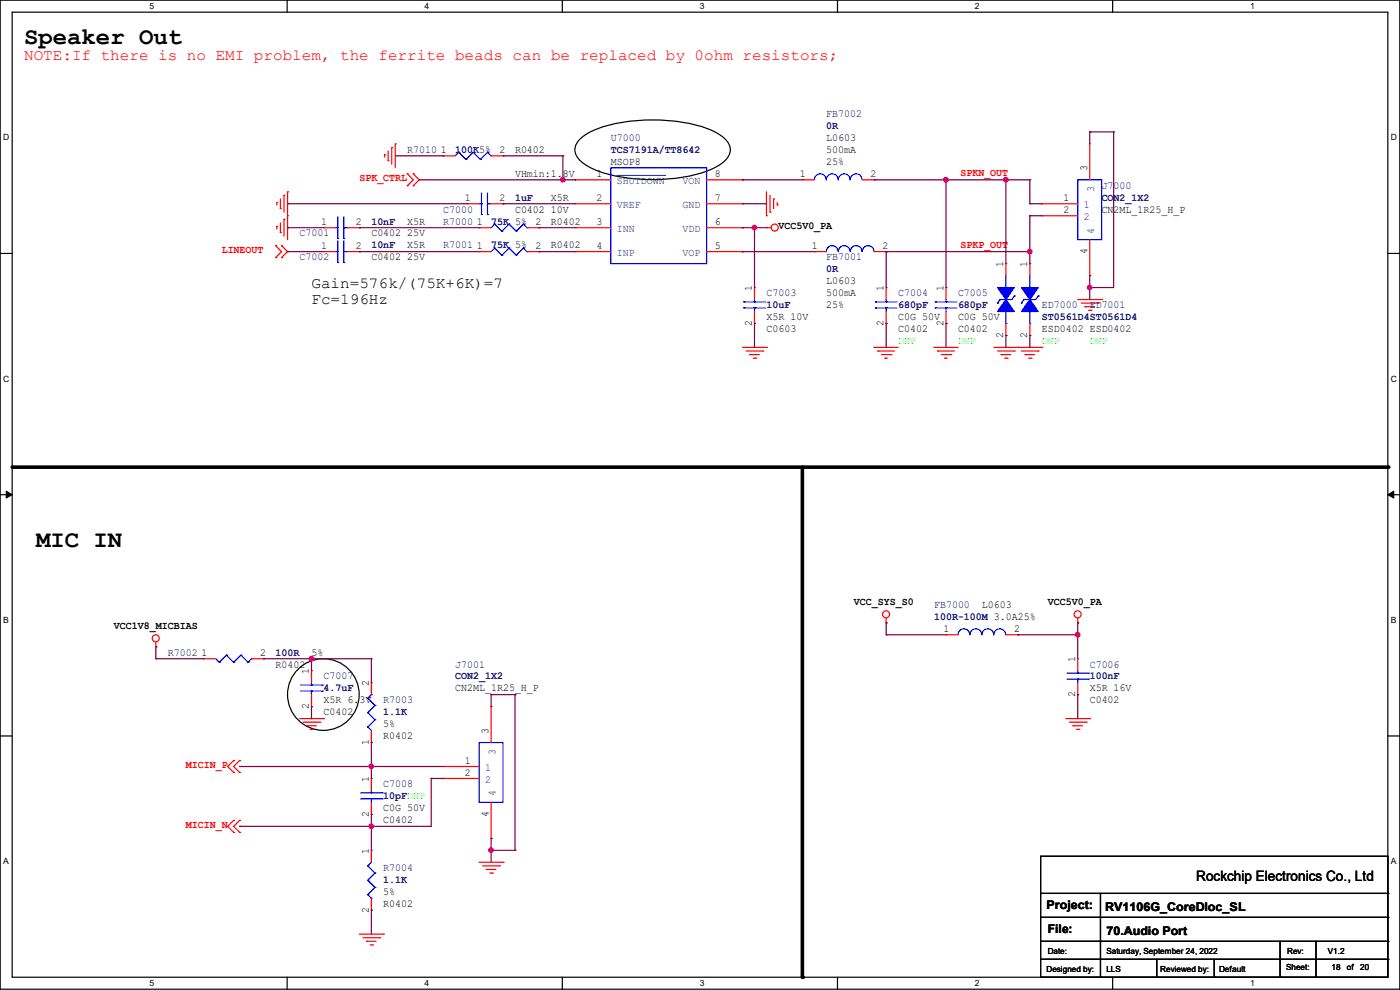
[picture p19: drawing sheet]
<svg xmlns="http://www.w3.org/2000/svg" width="297mm" height="210mm" viewBox="0 0 297 210" stroke-linecap="round" stroke-linejoin="round" font-family="sans-serif">
<defs><g id="words">
<g font-size="5.1">
<text x="5.1" y="9.4">Speaker Out</text>
<text x="7.7" y="116.1">MIC IN</text>
</g>
<text font-size="3.3" fill="#f00" x="5.1" y="12.8">NOTE:If there is no EMI problem, the ferrite beads can be replaced by 0ohm resistors;</text>
<g font-size="3.3">
<text x="66.1" y="61.1">Gain=576k/(75K+6K)=7</text>
<text x="66.1" y="64.4">Fc=196Hz</text>
</g>
<text font-size="3" x="253.8" y="186.9">Rockchip Electronics Co., Ltd</text>
<g font-size="2.5">
<text x="222" y="192.9">Project:</text>
<text x="222.3" y="198">File:</text>
<text x="234.5" y="193.2">RV1106G_CoreDloc_SL</text>
<text x="234.7" y="198.2">70.Audio Port</text>
</g>
<g font-size="2.3" fill="#000080">
<text x="129.6" y="29.8">U7000</text>
<text x="175.3" y="24.8">FB7002</text>
<text x="175.3" y="27.3">0R</text>
<text x="86.4" y="32.4">R7010</text>
<text x="96.6" y="32.4">100K5%</text>
<text x="129.6" y="32.4">TCS7191A/TT8642</text>
<text x="233.7" y="40">J7000</text>
<text x="78.8" y="47.6">10nF</text>
<text x="94" y="47.6">R7000</text>
<text x="94" y="45.1">C7000</text>
<text x="104.2" y="47.6">75K 5%</text>
<text x="109.3" y="42.5">1uF</text>
<text x="233.7" y="42.5">CON2_1X2</text>
<text x="63.5" y="50.2">C7001</text>
<text x="78.8" y="52.7">10nF</text>
<text x="94" y="52.7">R7001</text>
<text x="104.2" y="52.7">75K 5%</text>
<text x="63.5" y="55.2">C7002</text>
<text x="175.3" y="55.2">FB7001</text>
<text x="175.3" y="57.8">0R</text>
<text x="162.6" y="62.9">C7003</text>
<text x="162.6" y="65.4">10uF</text>
<text x="190.5" y="62.9">C7004</text>
<text x="190.5" y="65.4">680pF</text>
<text x="203.2" y="62.9">C7005</text>
<text x="203.2" y="65.4">680pF</text>
<text x="221" y="65.4">ED7000</text>
<text x="231.2" y="65.4">ED7001</text>
<text x="221" y="67.9">ST0561D4ST0561D4</text>
<text x="198.2" y="128.9">FB7000</text>
<text x="198.2" y="131.4">100R-100M 3.0A25%</text>
<text x="35.6" y="139.1">R7002</text>
<text x="58.5" y="139.1">100R</text>
<text x="96.6" y="141.6">J7001</text>
<text x="231.2" y="141.6">C7006</text>
<text x="68.6" y="144.1">C7007</text>
<text x="68.6" y="146.7">4.7uF</text>
<text x="81.3" y="149.2">R7003</text>
<text x="96.6" y="144.1">CON2_1X2</text>
<text x="231.2" y="144.1">100nF</text>
<text x="81.3" y="151.8">1.1K</text>
<text x="81.3" y="167">C7008</text>
<text x="81.3" y="169.5">10pFDNP</text>
<text x="81.3" y="184.8">R7004</text>
<text x="81.3" y="187.3">1.1K</text>
</g>
<g font-size="2.3">
<text x="175.3" y="29.8">L0603</text>
<text x="93.5" y="32.5">1</text>
<text x="106" y="32.5">2</text>
<text x="109.3" y="32.4">R0402</text>
<text x="129.6" y="34.9">MSOP8</text>
<text x="175.3" y="32.4">500mA</text>
<text x="175.3" y="34.9">25%</text>
<text x="109.3" y="37.5">VHmin:1.8V</text>
<text x="126.5" y="37.6">1</text>
<text x="151.7" y="37.6">8</text>
<text x="169.7" y="37.6">1</text>
<text x="184.7" y="37.6">2</text>
<text x="230.6" y="36.4" transform="rotate(-90 230.6 36.4)">3</text>
<text x="68.1" y="47.8">1</text>
<text x="75.5" y="47.8">2</text>
<text x="86.4" y="47.6">X5R</text>
<text x="98.6" y="42.7">1</text>
<text x="101.1" y="47.8">1</text>
<text x="106" y="42.7">2</text>
<text x="109.3" y="45.1">C0402</text>
<text x="113.6" y="47.8">2</text>
<text x="116.9" y="47.6">R0402</text>
<text x="116.9" y="42.5">X5R</text>
<text x="116.9" y="45.1">10V</text>
<text x="126.5" y="42.7">2</text>
<text x="126.5" y="47.8">3</text>
<text x="151.7" y="47.8">6</text>
<text x="151.7" y="42.7">7</text>
<text x="225.6" y="42.7">1</text>
<text x="225.6" y="45.2">2</text>
<text x="233.7" y="45.1">CN2ML_1R25_H_P</text>
<text x="68.1" y="52.8">1</text>
<text x="75.5" y="52.8">2</text>
<text x="78.8" y="50.2">C0402</text>
<text x="86.4" y="52.7">X5R</text>
<text x="86.4" y="50.2">25V</text>
<text x="101.1" y="52.8">1</text>
<text x="113.6" y="52.8">2</text>
<text x="116.9" y="52.7">R0402</text>
<text x="126.5" y="52.8">4</text>
<text x="151.7" y="52.8">5</text>
<text x="165.1" y="48.6">VCC5V0_PA</text>
<text x="172.3" y="52.8">1</text>
<text x="187.2" y="52.8">2</text>
<text x="230.6" y="53.9" transform="rotate(-90 230.6 53.9)">4</text>
<text x="78.8" y="55.2">C0402</text>
<text x="86.4" y="55.2">25V</text>
<text x="212.9" y="56.7" transform="rotate(-90 212.9 56.7)">1</text>
<text x="217.9" y="56.7" transform="rotate(-90 217.9 56.7)">1</text>
<text x="159.5" y="61.8" transform="rotate(-90 159.5 61.8)">1</text>
<text x="175.3" y="60.3">L0603</text>
<text x="175.3" y="62.9">500mA</text>
<text x="175.3" y="65.4">25%</text>
<text x="187.5" y="61.8" transform="rotate(-90 187.5 61.8)">1</text>
<text x="200.2" y="61.8" transform="rotate(-90 200.2 61.8)">1</text>
<text x="159.5" y="69.1" transform="rotate(-90 159.5 69.1)">2</text>
<text x="162.6" y="70.5">C0603</text>
<text x="162.6" y="67.9">X5R 10V</text>
<text x="187.5" y="69.1" transform="rotate(-90 187.5 69.1)">2</text>
<text x="190.5" y="70.5">C0402</text>
<text x="190.5" y="67.9">C0G 50V</text>
<text x="200.2" y="69.1" transform="rotate(-90 200.2 69.1)">2</text>
<text x="203.2" y="70.5">C0402</text>
<text x="203.2" y="67.9">C0G 50V</text>
<text x="212.9" y="71.7" transform="rotate(-90 212.9 71.7)">2</text>
<text x="217.9" y="71.7" transform="rotate(-90 217.9 71.7)">2</text>
<text x="221" y="70.5">ESD0402 ESD0402</text>
<text x="181.1" y="128.4">VCC_SYS_S0</text>
<text x="208.3" y="128.9">L0603</text>
<text x="222.3" y="128.4">VCC5V0_PA</text>
<text x="24.2" y="133.5">VCC1V8_MICBIAS</text>
<text x="200.2" y="134.1">1</text>
<text x="215.2" y="134.1">2</text>
<text x="42.7" y="139.2">1</text>
<text x="55.2" y="139.2">2</text>
<text x="58.5" y="141.6">R0402</text>
<text x="65.5" y="143" transform="rotate(-90 65.5 143)">1</text>
<text x="66.1" y="139.1">5%</text>
<text x="228.1" y="140.5" transform="rotate(-90 228.1 140.5)">1</text>
<text x="68.6" y="149.2">X5R 6.3V</text>
<text x="78.2" y="145.6" transform="rotate(-90 78.2 145.6)">2</text>
<text x="96.6" y="146.7">CN2ML_1R25_H_P</text>
<text x="228.1" y="147.9" transform="rotate(-90 228.1 147.9)">2</text>
<text x="231.2" y="149.2">C0402</text>
<text x="231.2" y="146.7">X5R 16V</text>
<text x="65.5" y="150.4" transform="rotate(-90 65.5 150.4)">2</text>
<text x="68.6" y="151.8">C0402</text>
<text x="81.3" y="154.3">5%</text>
<text x="103.6" y="155.7" transform="rotate(-90 103.6 155.7)">3</text>
<text x="78.2" y="158" transform="rotate(-90 78.2 158)">1</text>
<text x="81.3" y="156.8">R0402</text>
<text x="78.2" y="165.9" transform="rotate(-90 78.2 165.9)">1</text>
<text x="98.6" y="162.1">1</text>
<text x="98.6" y="164.6">2</text>
<text x="78.2" y="173.3" transform="rotate(-90 78.2 173.3)">2</text>
<text x="81.3" y="172.1">C0G 50V</text>
<text x="103.6" y="173.3" transform="rotate(-90 103.6 173.3)">4</text>
<text x="81.3" y="174.6">C0402</text>
<text x="78.2" y="181.1" transform="rotate(-90 78.2 181.1)">1</text>
<text x="81.3" y="189.9">5%</text>
<text x="78.2" y="193.6" transform="rotate(-90 78.2 193.6)">2</text>
<text x="81.3" y="192.4">R0402</text>
</g>
<g font-size="2.3" fill="#f00">
<text x="76.2" y="38.5">SPK_CTRL</text>
<text x="203.8" y="37.4">SPKN_OUT</text>
<text x="47" y="53.7">LINEOUT</text>
<text x="203.8" y="52.7">SPKP_OUT</text>
<text x="39.4" y="162.9">MICIN_P</text>
<text x="39.4" y="175.6">MICIN_N</text>
</g>
<g font-size="2.3" fill="#004080">
<text x="130.9" y="39.1">SHUTDOWN</text>
<text x="144.8" y="39.1">VON</text>
<text x="232.2" y="40.7" transform="rotate(-90 232.2 40.7)">3</text>
<text x="130.9" y="44.2">VREF</text>
<text x="144.8" y="44.2">GND</text>
<text x="229.9" y="44.2">1</text>
<text x="229.9" y="46.7">2</text>
<text x="130.9" y="49.2">INN</text>
<text x="144.8" y="49.2">VDD</text>
<text x="232.2" y="49.6" transform="rotate(-90 232.2 49.6)">4</text>
<text x="130.9" y="54.3">INP</text>
<text x="144.8" y="54.3">VOP</text>
<text x="105.2" y="160.1" transform="rotate(-90 105.2 160.1)">3</text>
<text x="102.9" y="163.5">1</text>
<text x="102.9" y="166.1">2</text>
<text x="105.2" y="169" transform="rotate(-90 105.2 169)">4</text>
</g>
<g font-size="2.3" fill="#0f0">
<text x="190.5" y="73">DNP</text>
<text x="203.2" y="73">DNP</text>
<text x="221" y="73">DNP</text>
<text x="231.2" y="73">DNP</text>
</g>
<g font-size="1.8">
<text x="31.7" y="1.9">5</text>
<text x="90.1" y="1.9">4</text>
<text x="148.5" y="1.9">3</text>
<text x="206.8" y="1.9">2</text>
<text x="265.2" y="1.9">1</text>
<text x=".7" y="29.8">D</text>
<text x="295.1" y="29.8">D</text>
<text x=".7" y="80.9">C</text>
<text x="295.1" y="80.9">C</text>
<text x=".7" y="132.1">B</text>
<text x="295.1" y="132.1">B</text>
<text x=".7" y="183.3">A</text>
<text x="295.1" y="183.3">A</text>
<text x="222.3" y="202.3">Date:</text>
<text x="234.7" y="202.3">Saturday, September 24, 2022</text>
<text x="273.1" y="202.3">Rev:</text>
<text x="281.7" y="202.3">V1.2</text>
<text x="31.7" y="209.2">5</text>
<text x="90.1" y="209.2">4</text>
<text x="148.5" y="209.2">3</text>
<text x="206.8" y="209.2">2</text>
<text x="222" y="206.1">Designed by:</text>
<text x="234.7" y="206.1">LLS</text>
<text x="246.2" y="206.1">Reviewed by:</text>
<text x="258.6" y="206.1">Default</text>
<text x="265.2" y="209.2">1</text>
<text x="272.8" y="205.9">Sheet:</text>
<text x="282.5" y="205.9">18</text>
<text x="285.7" y="205.9">of</text>
<text x="288.6" y="205.9">20</text>
</g>
</g></defs>
<path d="M0 0h297v209.8h-297zM2.6 2.6h291.8v204.7h-291.8z" fill="none" stroke="#000" stroke-width=".25"/>
<g fill="#fff">
<path d="M31.7 .3h1v2h-1z"/>
<path d="M31.7 207.6h1v1.9h-1z"/>
</g>
<path d="M60.9 0v2.6M60.9 207.3v2.5" fill="none" stroke="#000" stroke-width=".25"/>
<g fill="#fff">
<path d="M90.1 .3h1v2h-1z"/>
<path d="M90.1 207.6h1v1.9h-1z"/>
</g>
<path d="M119.3 0v2.6M119.3 207.3v2.5" fill="none" stroke="#000" stroke-width=".25"/>
<g fill="#fff">
<path d="M148.5 .3h.9v2h-.9z"/>
<path d="M148.5 207.6h.9v1.9h-.9z"/>
</g>
<path d="M177.7 0v2.6M177.7 207.3v2.5" fill="none" stroke="#000" stroke-width=".25"/>
<g fill="#fff">
<path d="M206.8 .3h1v2h-1z"/>
<path d="M206.8 207.6h1v1.9h-1z"/>
</g>
<path d="M236.1 0v2.6M236.1 207.3v2.5" fill="none" stroke="#000" stroke-width=".25"/>
<g fill="#fff">
<path d="M265.2 .3h1v2h-1z"/>
<path d="M265.2 207.6h1v1.9h-1z"/>
<path d="M.7 28.2h1.2v1.9h-1.2z"/>
<path d="M295.1 28.2h1.2v1.9h-1.2z"/>
<path d="M.7 79.3h1.2v2h-1.2z"/>
<path d="M295.1 79.3h1.2v2h-1.2z"/>
</g>
<path d="M0 53.8h2.6M294.4 53.8h2.6" fill="none" stroke="#000" stroke-width=".25"/>
<g fill="#fff">
<path d="M.7 130.5h1.2v2h-1.2z"/>
<path d="M295.1 130.5h1.1v2h-1.1z"/>
</g>
<path d="M0 104.9h2.6M294.4 104.9h2.6" fill="none" stroke="#000" stroke-width=".25"/>
<path d="M1.3 104.2l1.3 .7-1.3 .8zM294.4 104.9l1.3-.7v1.5z" fill="#000" stroke="#000" stroke-width=".21"/>
<g fill="#fff">
<path d="M.7 181.7h1.2v2h-1.2z"/>
<path d="M295.1 181.7h1.1v2h-1.1z"/>
</g>
<g fill="none" stroke="#000" stroke-width=".25">
<path d="M122.9 29.6a17.8 17.8 0 0 1 10-3.8 36.1 36.1 0 0 1 18.4 2 6.5 6.5 0 0 1 3.5 3.2 3.2 3.2 0 0 1-1.5 3.6 22.3 22.3 0 0 1-11.1 3.3 34.5 34.5 0 0 1-16.6-2.2 6.5 6.5 0 0 1-3.5-3.2 2.88 2.88 0 0 1 .8-2.9zM0 156.1h2.6M294.4 156.1h2.6M220.8 181.7h73.6v25.6h-73.6zM220.8 189.5h73.6M220.8 194.6h73.6M220.8 199.7h73.6M233.5 189.5v17.8M271.6 199.7v7.6M279.2 199.7v7.6M294.4 189.5h.1M294.4 194.6h.1"/>
<path d="M294.4 199.7h.1M220.8 203.5h73.6M233.5 207.3h.1M245.4 207.3h.1M245.4 203.5v3.8M257.6 207.3h.1M257.6 203.5v3.8M271.6 207.3h.1M279.2 207.3h.1M294.4 203.5h.1"/>
<circle cx="68.6" cy="147.3" r="7.6"/>
</g>
<path d="M2.6 99.1h291.8M170.2 99.1v108.2" fill="none" stroke="#000" stroke-width=".76"/>
<g fill="#000">
<circle cx="294.4" cy="99.1" r=".38"/>
<circle cx="170.2" cy="207.3" r=".38"/>
</g>
<g fill="none" stroke="#f00" stroke-width=".25">
<path d="M81.6 32.8h.1M81.6 32.8v.5M82.3 34.1h.1M82.3 32v2.1M83.1 31.3h.1M83.1 31.3v3.5M83.9 30.5h.1M83.9 30.5v5.1M86.4 36.9h.1M86.4 39.4h.1M86.4 36.9l1.3 1.2-1.3 1.3M87.7 39.4h.1"/>
<path d="M87.7 36.9h.1M87.7 36.9l1.2 1.2-1.2 1.3M94 33.1h.1M94 33.1h2.6M104.2 33.1h2.5M106.7 33.1h.1M122 38.1h.1M122 38.1h7.6M149.9 38.1h7.6M157.5 38.1h.1M170.2 38.1h.1M170.2 38.1h2.6"/>
<path d="M182.9 38.1h2.6M185.5 38.1h.1M231.2 30.5h.1M231.2 30.5v7.6M58.5 52.1h.1M58.5 54.7h.1M58.5 52.1l1.2 1.3-1.2 1.3M58.7 43h.1M58.7 48h.1M58.7 43v.5M58.7 48v.6M59.5 44.2h.1"/>
<path d="M59.5 49.3h.1M59.5 42.2v2M59.5 47.3v2M59.7 54.7h.1M59.7 52.1h.1M59.7 52.1l1.3 1.3-1.3 1.3M60.2 41.4h.1M60.2 46.5h.1M60.2 41.4v3.6M60.2 46.5v3.6M61 40.7h.1M61 45.8h.1"/>
<path d="M61 40.7v10.1M68.6 53.4h.1M68.6 48.3h.1M68.6 48.3h2.6M68.6 53.4h2.6M73.7 48.3h2.5M73.7 53.4h2.5M76.2 53.4h.1M76.2 48.3h.1M99.1 43.2h.1M99.1 43.2h2.5M101.6 48.3h.1"/>
<path d="M101.6 53.4h.1M101.6 48.3h2.6M101.6 53.4h2.6M104.2 43.2h2.5M106.7 43.2h.1M111.8 48.3h2.5M111.8 53.4h2.5M114.3 48.3h.1M114.3 53.4h.1M122 43.2h.1M122 48.3h.1M122 53.4h.1"/>
<path d="M122 48.3h7.6M122 53.4h7.6M122 43.2h7.6M149.9 48.3h7.6M149.9 53.4h7.6M149.9 43.2h7.6M157.5 53.4h.1M157.5 48.3h.1M157.5 43.2h.1M162.6 45.8h.1M162.6 48.3h.1M162.6 40.7v5.1"/>
<path d="M162.6 48.3h1M163.4 45h.1M163.4 41.4v3.6M164.1 42.2h.1M164.1 42.2v2M164.9 43.5h.1M164.9 43v.5M172.8 53.4h.1M172.8 53.4h2.5M185.5 53.4h2.5M188 53.4h.1M213.4 55.9h.1"/>
<path d="M213.4 55.9v2.6M218.5 55.9h.1M218.5 55.9v2.6M221 43.2h.1M221 45.8h.1M221 43.2h7.6M221 45.8h7.6M231.2 58.5h.1M231.2 50.8v7.7M157.5 73.7h5.1M158.3 74.5h3.5M159 75.2h.1"/>
<path d="M159 75.2h2.1M159.8 76h.5M160.1 61h.1M160.1 68.6h.1M160.1 61v2.5M160.1 66.1v2.5M160.3 76h.1M161.8 74.5h.1M162.6 73.7h.1M185.5 73.7h.1M185.5 73.7h5M186.2 74.5h.1"/>
<path d="M186.2 74.5h3.6M187 75.2h2M187.7 76h.1M187.7 76h.6M188 61h.1M188 68.6h.1M188 61v2.5M188 66.1v2.5M189 75.2h.1M198.2 73.7h.1M198.2 73.7h5M198.9 74.5h.1"/>
<path d="M198.9 74.5h3.6M199.7 75.2h2M200.4 76h.1M200.4 76h.6M200.7 61h.1M200.7 68.6h.1M200.7 61v2.5M200.7 66.1v2.5M201.7 75.2h.1M210.9 73.7h10.1M211.6 74.5h3.6M212.4 75.2h.1"/>
<path d="M212.4 75.2h2M213.1 76h.6M213.4 71.2h.1M213.4 68.6v2.6M213.7 76h.1M215.2 74.5h.1M215.9 73.7h.1M216.7 74.5h3.6M217.5 75.2h.1M217.5 75.2h2M218.2 76h.5M218.5 71.2h.1"/>
<path d="M218.5 68.6v2.6M218.7 76h.1M220.3 74.5h.1M221 73.7h.1M228.6 63.5h5.1M229.4 64.3h3.6M230.2 65.1h.1M230.2 65.1h2M230.9 65.8h.5M231.4 65.8h.1M233 64.3h.1M233.7 63.5h.1"/>
<path d="M33.1 137.2h.1M33.1 136.2v1M43.2 139.7h.1M43.2 139.7h2.6M53.4 139.7h2.5M55.9 139.7h.1M188 132.1h.1M188 131.1v1M200.7 134.7h.1M200.7 134.7h2.5M213.4 134.7h2.5M215.9 134.7h.1"/>
<path d="M228.6 132.1h.1M228.6 139.7h.1M228.6 131.1v1M228.6 139.7v2.6M63.5 152.4h5.1M64.3 153.2h3.6M65.1 154h.1M65.1 154h2M65.8 154.7h.5M66.1 142.3h.1M66.1 149.9h.1M66.1 142.3v2.5"/>
<path d="M66.1 147.4v2.5M66.3 154.7h.1M67.9 153.2h.1M68.6 152.4h.1M78.8 157.5h.1M78.8 144.8h.1M78.8 144.8v2.6M78.8 155v2.5M104.2 149.9h.1M104.2 149.9v7.6M226.1 152.4h5.1M226.9 153.2h3.5"/>
<path d="M227.6 154h.1M227.6 154h2.1M228.4 154.7h.5M228.6 147.4h.1M228.6 144.8v2.6M228.9 154.7h.1M230.4 153.2h.1M231.2 152.4h.1M49.6 163.9h.1M49.6 161.3h.1M49.6 176.6h.1M49.6 174h.1"/>
<path d="M49.6 161.3l-1.3 1.3 1.3 1.3M49.6 174l-1.3 1.3 1.3 1.3M50.8 163.9h.1M50.8 161.3h.1M50.8 176.6h.1M50.8 174h.1M50.8 161.3l-1.2 1.3 1.2 1.3M50.8 174l-1.2 1.3 1.2 1.3M78.8 165.1h.1M78.8 172.8h.1M78.8 165.1v2.6M78.8 170.2v2.6"/>
<path d="M94 162.6h.1M94 165.1h.1M94 162.6h7.6M94 165.1h7.6M104.2 177.8h.1M104.2 170.2v7.6M76.2 198.2h5.1M77 198.9h3.6M77.8 199.7h.1M77.8 199.7h2M78.8 180.4h.1M78.8 193.1h.1"/>
<path d="M78.8 180.4v2.5M78.8 190.5v2.6M80.6 198.9h.1M81.3 198.2h.1M101.6 182.9h5.1M102.4 183.7h3.6M103.2 184.4h.1M103.2 184.4h2M103.9 185.2h.5M104.4 185.2h.1M106 183.7h.1M106.7 182.9h.1"/>
<path d="M78.5 200.4h.5M79 200.4h.1"/>
<circle cx="164.4" cy="48.3" r=".74"/>
<circle cx="33" cy="135.4" r=".74"/>
<circle cx="188" cy="130.3" r=".74"/>
<circle cx="228.6" cy="130.3" r=".74"/>
</g>
<g fill="none" stroke="#00f" stroke-width=".25">
<path d="M97.3 32.3h.1M97.3 32.3l-.7 .8M97.3 32.3l1.5 1.5M98.8 33.8h.1M100.4 32.3h.1M100.4 32.3l-1.6 1.5M100.4 32.3l1.5 1.5M101.9 33.8h.1M103.4 32.3h.1M103.4 32.3l-1.5 1.5M103.4 32.3l.8 .8M104.2 33.1h.1"/>
<path d="M129.6 35.6h20.3v20.3h-20.3zM175.3 38.1a1.25 1.25 0 0 0-1.3-1.2 1.25 1.25 0 0 0-1.2 1.2M177.8 38.1a1.25 1.25 0 0 0-1.2-1.2 1.25 1.25 0 0 0-1.3 1.2M180.3 38.1a1.25 1.25 0 0 0-1.2-1.2 1.25 1.25 0 0 0-1.3 1.2M182.9 38.1a1.25 1.25 0 0 0-1.3-1.2 1.25 1.25 0 0 0-1.2 1.2M228.6 38.1h5.1v12.7h-5.1zM71.2 53.4h.5M71.2 48.3h.5M71.7 53.4h.1M71.7 55.7h.1M71.7 48.3h.1M71.7 50.6h.1"/>
<path d="M71.7 46v4.6M71.7 51.1v4.6M72.9 55.7h.1M72.9 53.4h.1M72.9 50.6h.1M72.9 48.3h.1M72.9 53.4h.8M72.9 46v4.6M72.9 51.1v4.6M72.9 48.3h.8M101.6 43.2h.6M102.2 43.2h.1"/>
<path d="M102.2 45.5h.1M102.2 40.9v4.6M103.4 45.5h.1M103.4 43.2h.1M103.4 43.2h.8M103.4 40.9v4.6M104.9 47.5h.1M104.9 52.6h.1M104.9 47.5l-.7 .8M104.9 47.5l1.6 1.6M104.9 52.6l-.7 .8M104.9 52.6l1.6 1.5"/>
<path d="M106.5 49.1h.1M106.5 54.1h.1M108 47.5h.1M108 52.6h.1M108 47.5l-1.5 1.6M108 47.5l1.5 1.6M108 52.6l-1.5 1.5M108 52.6l1.5 1.5M109.5 49.1h.1M109.5 54.1h.1M111 47.5h.1M111 52.6h.1"/>
<path d="M111 47.5l-1.5 1.6M111 47.5l.8 .8M111 52.6l-1.5 1.5M111 52.6l.8 .8M111.8 48.3h.1M111.8 53.4h.1M177.8 53.4a1.25 1.25 0 0 0-1.2-1.3 1.25 1.25 0 0 0-1.3 1.3M180.3 53.4a1.25 1.25 0 0 0-1.2-1.3 1.25 1.25 0 0 0-1.3 1.3M182.9 53.4a1.25 1.25 0 0 0-1.3-1.3 1.25 1.25 0 0 0-1.2 1.3M185.4 53.4a1.25 1.25 0 0 0-1.2-1.3 1.25 1.25 0 0 0-1.3 1.3M213.4 58.5v2.5M218.5 58.5v2.5"/>
<path d="M157.8 65.3h.1M157.8 64.1h.1M157.8 65.3h4.5M157.8 64.1h4.5M160.1 64.1h.1M160.1 65.3h.1M160.1 63.5v.6M160.1 65.3v.8M185.7 65.3h.1M185.7 64.1h.1M185.7 65.3h4.6M185.7 64.1h4.6"/>
<path d="M188 64.1h.1M188 65.3h.1M188 63.5v.6M188 65.3v.8M198.4 65.3h.1M198.4 64.1h.1M198.4 65.3h4.6M198.4 64.1h4.6M200.7 64.1h.1M200.7 65.3h.1M200.7 63.5v.6M200.7 65.3v.8"/>
<path d="M211.6 64.3h.1M212.1 63.5h.1M212.1 63.5l-.5 .8M213.4 61h.1M213.4 68.6h.1M213.4 66.1v2.5M215.2 62.8h.1M215.2 62.8l-.5 .7h-2.6M216.7 64.3h.1M217.2 63.5h.1M217.2 63.5l-.5 .8M218.5 61h.1"/>
<path d="M218.5 68.6h.1M218.5 66.1v2.5M220.3 62.8h.1M220.3 62.8l-.5 .7h-2.6M45.8 139.7l.7 .8M48 139h.1M48 139l-1.5 1.5M48 139l1.6 1.5M51.1 139h.1M51.1 139l-1.5 1.5M51.1 139l1.5 1.5M53.4 139.7h.1"/>
<path d="M53.4 139.7l-.8 .8M205.7 134.7a1.25 1.25 0 0 0-1.2-1.3 1.25 1.25 0 0 0-1.3 1.3M208.3 134.7a1.25 1.25 0 0 0-1.3-1.3 1.25 1.25 0 0 0-1.2 1.3M210.8 134.7a1.25 1.25 0 0 0-1.2-1.3 1.25 1.25 0 0 0-1.3 1.3M213.4 134.7a1.25 1.25 0 0 0-1.3-1.3 1.25 1.25 0 0 0-1.2 1.3M46.5 140.5h.1M49.6 140.5h.1M52.6 140.5h.1M63.8 146.6h4.6M63.8 145.3h4.6M66.1 145.3h.1M66.1 146.6h.1"/>
<path d="M66.1 144.8v.5M66.1 146.6v.8M68.4 146.6h.1M68.4 145.3h.1M78 154.2h.1M78 151.2h.1M78 148.1h.1M78 154.2l.8 .8M78 151.2l1.5 1.5M78 148.1l1.5 1.5M78.8 147.4h.1M78.8 147.4l-.8 .7"/>
<path d="M79.5 152.7h.1M79.5 149.6h.1M79.5 152.7l-1.5 1.5M79.5 149.6l-1.5 1.6M101.6 157.5h5.1v12.7h-5.1zM226.4 144.1h4.5M226.4 142.8h4.5M228.6 142.8h.1M228.6 144.1h.1M228.6 142.3v.5M228.6 144.1v.7M230.9 144.1h.1"/>
<path d="M230.9 142.8h.1M76.5 169.5h4.6M76.5 168.2h4.6M78.8 168.2h.1M78.8 169.5h.1M78.8 167.7v.5M78.8 169.5v.7M81.1 169.5h.1M81.1 168.2h.1M78 183.7h.1M78 186.7h.1M78 189.8h.1"/>
<path d="M78 183.7l1.5 1.5M78 186.7l1.5 1.6M78 189.8l.8 .7M78.8 190.5h.1M78.8 182.9l-.8 .8M79.5 185.2h.1M79.5 188.3h.1M79.5 185.2l-1.5 1.5M79.5 188.3l-1.5 1.5"/>
</g>
<g fill="#00f" stroke="#00f" stroke-width=".25">
<path d="M211.6 61h3.6l-1.8 2.5z" fill-rule="evenodd"/>
<path d="M213.4 63.5l1.8 2.6h-3.6z" fill-rule="evenodd"/>
<path d="M216.7 61h3.6l-1.8 2.5z" fill-rule="evenodd"/>
<path d="M218.5 63.5l1.8 2.6h-3.6z" fill-rule="evenodd"/>
</g>
<path d="M130.9 37.2h10.1M141 37.2h.1" fill="none" stroke="#004080" stroke-width=".21"/>
<g fill="none" stroke="#800040" stroke-width=".25">
<path d="M83.9 33.1h10.1M88.9 38.1h33.1M94 33.1h.1M106.7 33.1h12.7M119.4 38.1h.1M119.4 33.1h.1M119.4 33.1v5M122 38.1h.1M157.5 38.1h.1M157.5 38.1h12.7M185.5 38.1h.1M185.5 38.1h33"/>
<path d="M200.7 38.1h.1M200.7 38.1v22.9M213.4 38.1h.1M213.4 38.1v17.8M218.5 38.1h.1M218.5 38.1v5.1M231.2 28h.1M231.2 28v2.5M231.2 28h5.1M236.3 28h.1M236.3 28v33h-5.1M61 43.2h.1"/>
<path d="M61 53.4h.1M61 48.3h.1M61 53.4h7.6M61 48.3h7.6M61 43.2h38.1M76.2 48.3h.1M76.2 53.4h.1M76.2 53.4h25.4M76.2 48.3h25.4M106.7 43.2h.1M106.7 43.2h15.3M114.3 53.4h.1"/>
<path d="M114.3 48.3h.1M114.3 53.4h7.7M114.3 48.3h7.7M157.5 43.2h.1M157.5 48.3h.1M157.5 53.4h.1M157.5 53.4h15.3M157.5 48.3h5.1M157.5 43.2h5.1M160.1 48.3h.1M160.1 48.3v12.7M188 53.4h.1"/>
<path d="M188 53.4h30.5M188 53.4v7.6M218.5 45.8h.1M218.5 53.4h.1M218.5 43.2h.1M218.5 43.2h2.5M218.5 45.8v10.1M218.5 45.8h2.5M231.2 58.5h.1M231.2 58.5v5M160.1 68.6h.1M160.1 68.6v5.1"/>
<path d="M188 68.6h.1M188 68.6v5.1M200.7 68.6h.1M200.7 68.6v5.1M213.4 71.2h.1M213.4 71.2v2.5M218.5 71.2h.1M218.5 71.2v2.5M231.2 61h.1M33.1 137.2h.1M33.1 139.7h.1M33.1 139.7h10.1"/>
<path d="M33.1 137.2v2.5M55.9 139.7h.1M55.9 139.7h22.9M66.1 139.7h.1M66.1 139.7v2.6M78.8 139.7h.1M78.8 139.7v5.1M188 134.7h.1M188 132.1h.1M188 132.1v2.6M188 134.7h12.7M215.9 134.7h.1"/>
<path d="M215.9 134.7h12.7M228.6 132.1h.1M228.6 134.7h.1M228.6 132.1v7.6M66.1 149.9h.1M66.1 149.9v2.5M78.8 157.5h.1M78.8 157.5v7.6M104.2 147.4h.1M104.2 147.4v2.5M104.2 147.4h5.1M109.3 147.4h.1"/>
<path d="M109.3 147.4v33M228.6 147.4h.1M228.6 147.4v5M50.8 175.3h.1M50.8 162.6h.1M50.8 162.6h43.2M78.8 162.6h.1M78.8 175.3h.1M78.8 172.8h.1M78.8 172.8v7.6M91.5 165.1h.1M91.5 165.1h2.5"/>
<path d="M91.5 165.1v10.2h-40.7M104.2 177.8h.1M104.2 177.8v5.1M78.8 193.1h.1M78.8 193.1v5.1M104.2 180.4h.1M104.2 180.4h5.1M109.3 180.4h.1"/>
</g>
<g fill="#f0f" stroke="#f0f" stroke-width=".25">
<circle cx="200.7" cy="38.1" r=".49"/>
<circle cx="218.5" cy="53.4" r=".49"/>
<circle cx="213.4" cy="38.1" r=".49"/>
<circle cx="160" cy="48.3" r=".49"/>
<circle cx="119.4" cy="38.1" r=".49"/>
<circle cx="231.2" cy="61" r=".49"/>
<circle cx="228.6" cy="134.6" r=".49"/>
<circle cx="78.8" cy="162.6" r=".49"/>
<circle cx="66.1" cy="139.7" r=".49"/>
<circle cx="78.8" cy="175.3" r=".49"/>
<circle cx="104.2" cy="180.4" r=".49"/>
</g>
<use href="#words"/>
</svg>
